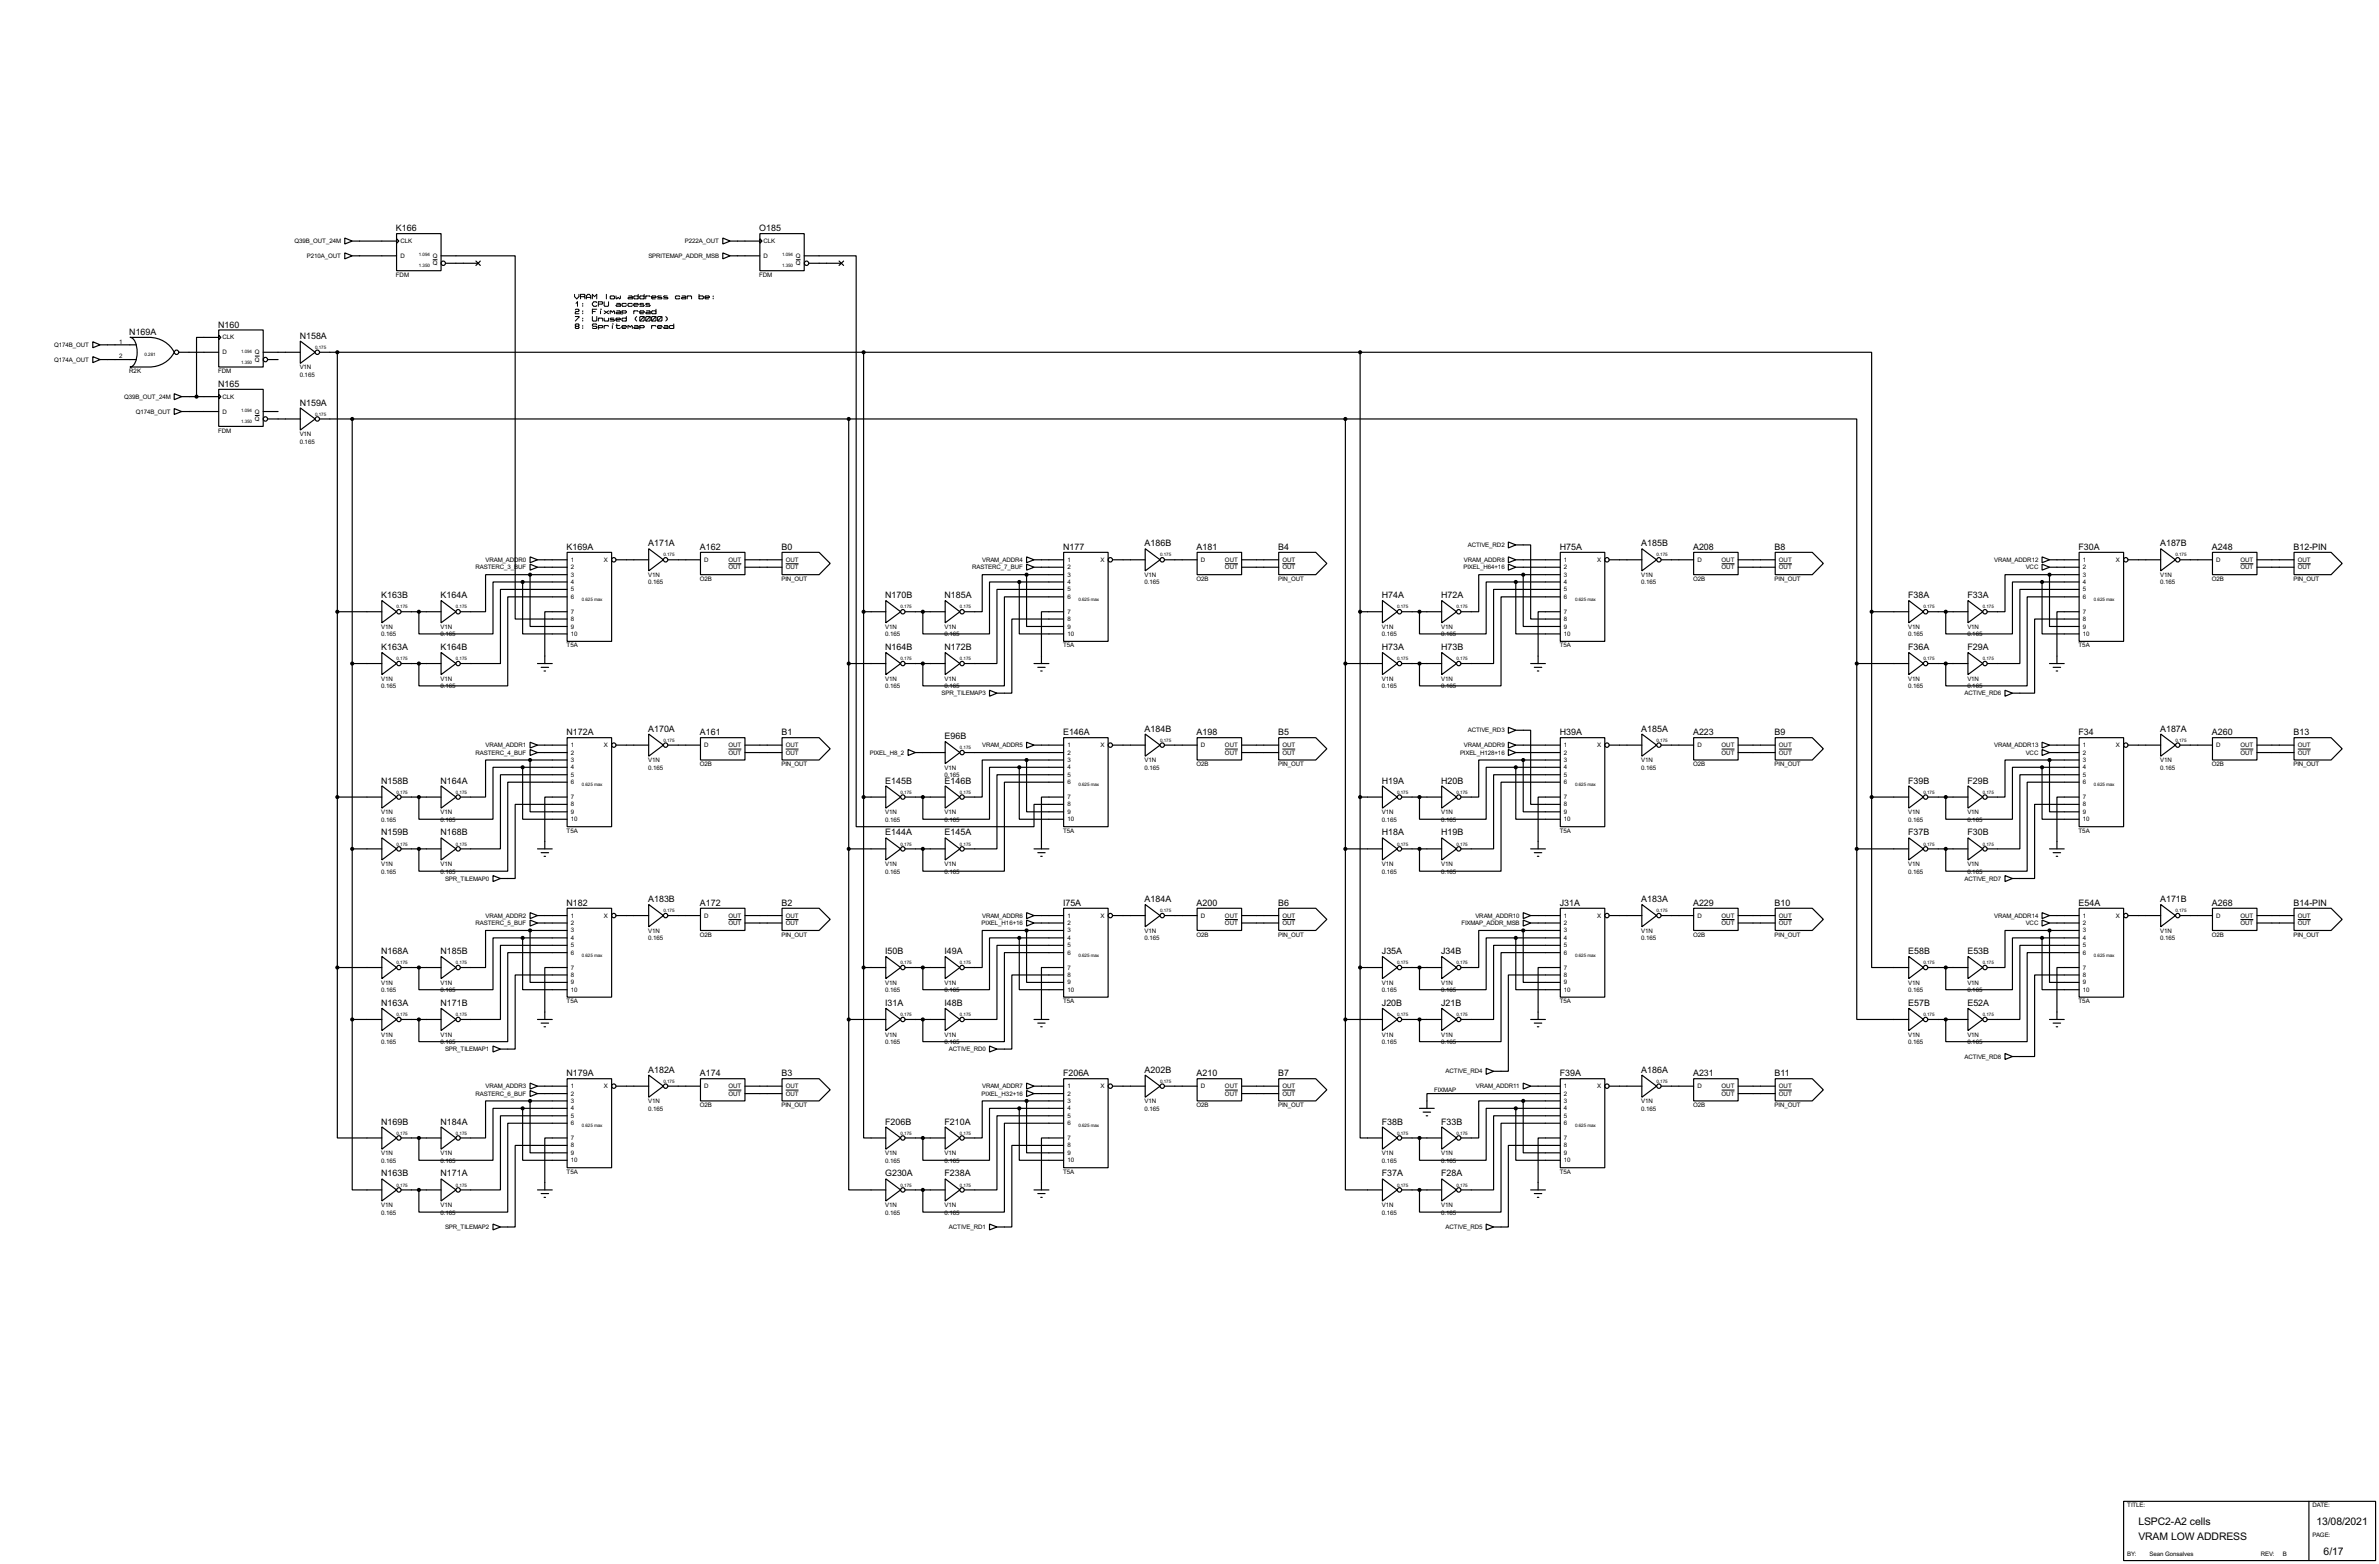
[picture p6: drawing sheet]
<svg xmlns="http://www.w3.org/2000/svg" width="815mm" height="536mm" viewBox="0 0 815 536" stroke-linecap="round" stroke-linejoin="round" font-family="sans-serif">
<defs><g id="words">
<g font-size="4">
<text x="732.8" y="522.5">LSPC2-A2 cells</text>
<text x="732.8" y="527.6">VRAM LOW ADDRESS</text>
<text x="793.8" y="522.5">13/08/2021</text>
<text x="796.3" y="532.7">6/17</text>
</g>
<g font-size="3.4">
<text x="135.7" y="79.2">K166</text>
<text x="260.2" y="79.2">O185</text>
<text x="74.8" y="112.2">N160</text>
<text x="44.3" y="114.8">N169A</text>
<text x="102.7" y="116.1">N158A</text>
<text x="74.8" y="132.6">N165</text>
<text x="102.7" y="139">N159A</text>
<text x="194.2" y="188.5">K169A</text>
<text x="222.1" y="187.2">A171A</text>
<text x="239.9" y="188.5">A162</text>
<text x="267.8" y="188.5">B0</text>
<text x="364.3" y="188.5">N177</text>
<text x="392.3" y="187.2">A186B</text>
<text x="410.1" y="188.5">A181</text>
<text x="438" y="188.5">B4</text>
<text x="534.5" y="188.5">H75A</text>
<text x="562.5" y="187.2">A185B</text>
<text x="580.2" y="188.5">A208</text>
<text x="608.2" y="188.5">B8</text>
<text x="712.3" y="188.5">F30A</text>
<text x="740.3" y="187.2">A187B</text>
<text x="758" y="188.5">A248</text>
<text x="786" y="188.5">B12-PIN</text>
<text x="130.7" y="205">K163B</text>
<text x="151" y="205">K164A</text>
<text x="303.4" y="205">N170B</text>
<text x="323.7" y="205">N185A</text>
<text x="473.6" y="205">H74A</text>
<text x="493.9" y="205">H72A</text>
<text x="653.9" y="205">F38A</text>
<text x="674.2" y="205">F33A</text>
<text x="130.7" y="222.8">K163A</text>
<text x="151" y="222.8">K164B</text>
<text x="303.4" y="222.8">N164B</text>
<text x="323.7" y="222.8">N172B</text>
<text x="473.6" y="222.8">H73A</text>
<text x="493.9" y="222.8">H73B</text>
<text x="653.9" y="222.8">F36A</text>
<text x="674.2" y="222.8">F29A</text>
<text x="194.2" y="252">N172A</text>
<text x="222.1" y="250.7">A170A</text>
<text x="239.9" y="252">A161</text>
<text x="267.8" y="252">B1</text>
<text x="364.3" y="252">E146A</text>
<text x="392.3" y="250.7">A184B</text>
<text x="410.1" y="252">A198</text>
<text x="438" y="252">B5</text>
<text x="534.5" y="252">H39A</text>
<text x="562.5" y="250.7">A185A</text>
<text x="580.2" y="252">A223</text>
<text x="608.2" y="252">B9</text>
<text x="712.3" y="252">F34</text>
<text x="740.3" y="250.7">A187A</text>
<text x="758" y="252">A260</text>
<text x="786" y="252">B13</text>
<text x="323.7" y="253.3">E96B</text>
<text x="130.7" y="268.5">N158B</text>
<text x="151" y="268.5">N164A</text>
<text x="303.4" y="268.5">E145B</text>
<text x="323.7" y="268.5">E146B</text>
<text x="473.6" y="268.5">H19A</text>
<text x="493.9" y="268.5">H20B</text>
<text x="653.9" y="268.5">F39B</text>
<text x="674.2" y="268.5">F29B</text>
<text x="130.7" y="286.3">N159B</text>
<text x="151" y="286.3">N168B</text>
<text x="303.4" y="286.3">E144A</text>
<text x="323.7" y="286.3">E145A</text>
<text x="473.6" y="286.3">H18A</text>
<text x="493.9" y="286.3">H19B</text>
<text x="653.9" y="286.3">F37B</text>
<text x="674.2" y="286.3">F30B</text>
<text x="194.2" y="310.4">N182</text>
<text x="222.1" y="309.1">A183B</text>
<text x="239.9" y="310.4">A172</text>
<text x="267.8" y="310.4">B2</text>
<text x="364.3" y="310.4">I75A</text>
<text x="392.3" y="309.1">A184A</text>
<text x="410.1" y="310.4">A200</text>
<text x="438" y="310.4">B6</text>
<text x="534.5" y="310.4">J31A</text>
<text x="562.5" y="309.1">A183A</text>
<text x="580.2" y="310.4">A229</text>
<text x="608.2" y="310.4">B10</text>
<text x="712.3" y="310.4">E54A</text>
<text x="740.3" y="309.1">A171B</text>
<text x="758" y="310.4">A268</text>
<text x="786" y="310.4">B14-PIN</text>
<text x="130.7" y="326.9">N168A</text>
<text x="151" y="326.9">N185B</text>
<text x="303.4" y="326.9">I50B</text>
<text x="323.7" y="326.9">I49A</text>
<text x="473.6" y="326.9">J35A</text>
<text x="493.9" y="326.9">J34B</text>
<text x="653.9" y="326.9">E58B</text>
<text x="674.2" y="326.9">E53B</text>
<text x="130.7" y="344.7">N163A</text>
<text x="151" y="344.7">N171B</text>
<text x="303.4" y="344.7">I31A</text>
<text x="323.7" y="344.7">I48B</text>
<text x="473.6" y="344.7">J20B</text>
<text x="493.9" y="344.7">J21B</text>
<text x="653.9" y="344.7">E57B</text>
<text x="674.2" y="344.7">E52A</text>
<text x="194.2" y="368.8">N179A</text>
<text x="222.1" y="367.6">A182A</text>
<text x="239.9" y="368.8">A174</text>
<text x="267.8" y="368.8">B3</text>
<text x="364.3" y="368.8">F206A</text>
<text x="392.3" y="367.6">A202B</text>
<text x="410.1" y="368.8">A210</text>
<text x="438" y="368.8">B7</text>
<text x="534.5" y="368.8">F39A</text>
<text x="562.5" y="367.6">A186A</text>
<text x="580.2" y="368.8">A231</text>
<text x="608.2" y="368.8">B11</text>
<text x="130.7" y="385.3">N169B</text>
<text x="151" y="385.3">N184A</text>
<text x="303.4" y="385.3">F206B</text>
<text x="323.7" y="385.3">F210A</text>
<text x="473.6" y="385.3">F38B</text>
<text x="493.9" y="385.3">F33B</text>
<text x="130.7" y="403.1">N163B</text>
<text x="151" y="403.1">N171A</text>
<text x="303.4" y="403.1">G230A</text>
<text x="323.7" y="403.1">F238A</text>
<text x="473.6" y="403.1">F37A</text>
<text x="493.9" y="403.1">F28A</text>
</g>
<g font-size="2.4">
<text x="101" y="83.3">Q39B_OUT_24M</text>
<text x="137.2" y="83.3">CLK</text>
<text x="234.7" y="83.3">P222A_OUT</text>
<text x="261.7" y="83.3">CLK</text>
<text x="105.2" y="88.3">P210A_OUT</text>
<text x="137.2" y="88.3">D</text>
<text x="148.3" y="88.3">Q</text>
<text x="222.2" y="88.3">SPRITEMAP_ADDR_MSB</text>
<text x="261.7" y="88.3">D</text>
<text x="272.8" y="88.3">Q</text>
<text x="135.7" y="94.9">FDM</text>
<text x="148.3" y="90.9">Q</text>
<text x="260.2" y="94.9">FDM</text>
<text x="272.8" y="90.9">Q</text>
<text x="18.6" y="118.9">Q174B_OUT</text>
<text x="40.8" y="117.8">1</text>
<text x="76.3" y="116.3">CLK</text>
<text x="18.6" y="123.9">Q174A_OUT</text>
<text x="40.8" y="122.8">2</text>
<text x="76.3" y="121.4">D</text>
<text x="87.4" y="121.4">Q</text>
<text x="87.4" y="123.9">Q</text>
<text x="44.3" y="127.8">R2K</text>
<text x="74.8" y="127.8">FDM</text>
<text x="102.7" y="126.6">V1N</text>
<text x="102.7" y="129.1">0.165</text>
<text x="42.6" y="136.6">Q39B_OUT_24M</text>
<text x="76.3" y="136.6">CLK</text>
<text x="46.5" y="141.7">Q174B_OUT</text>
<text x="76.3" y="141.7">D</text>
<text x="87.4" y="141.7">Q</text>
<text x="74.8" y="148.2">FDM</text>
<text x="87.4" y="144.3">Q</text>
<text x="102.7" y="149.5">V1N</text>
<text x="102.7" y="152">0.165</text>
<text x="503" y="187.4">ACTIVE_RD2</text>
<text x="163" y="195.1">RASTERC_3_BUF</text>
<text x="166.4" y="192.5">VRAM_ADDR0</text>
<text x="195.6" y="192.5">1</text>
<text x="195.6" y="195.1">2</text>
<text x="195.6" y="197.6">3</text>
<text x="207" y="192.5">X</text>
<text x="222.1" y="197.7">V1N</text>
<text x="241.4" y="192.5">D</text>
<text x="249.7" y="192.5">OUT</text>
<text x="249.7" y="195.1">OUT</text>
<text x="269.3" y="192.5">OUT</text>
<text x="269.3" y="195.1">OUT</text>
<text x="333.2" y="195.1">RASTERC_7_BUF</text>
<text x="336.6" y="192.5">VRAM_ADDR4</text>
<text x="365.8" y="192.5">1</text>
<text x="365.8" y="195.1">2</text>
<text x="365.8" y="197.6">3</text>
<text x="377.2" y="192.5">X</text>
<text x="392.3" y="197.7">V1N</text>
<text x="411.5" y="192.5">D</text>
<text x="419.8" y="192.5">OUT</text>
<text x="419.8" y="195.1">OUT</text>
<text x="439.5" y="192.5">OUT</text>
<text x="439.5" y="195.1">OUT</text>
<text x="501.5" y="195.1">PIXEL_H64+16</text>
<text x="501.7" y="192.5">VRAM_ADDR8</text>
<text x="536" y="192.5">1</text>
<text x="536" y="195.1">2</text>
<text x="536" y="197.6">3</text>
<text x="547.3" y="192.5">X</text>
<text x="562.5" y="197.7">V1N</text>
<text x="581.7" y="192.5">D</text>
<text x="590" y="192.5">OUT</text>
<text x="590" y="195.1">OUT</text>
<text x="609.7" y="192.5">OUT</text>
<text x="609.7" y="195.1">OUT</text>
<text x="683.4" y="192.5">VRAM_ADDR12</text>
<text x="694.2" y="195.1">VCC</text>
<text x="713.8" y="192.5">1</text>
<text x="713.8" y="195.1">2</text>
<text x="713.8" y="197.6">3</text>
<text x="725.1" y="192.5">X</text>
<text x="740.3" y="197.7">V1N</text>
<text x="759.5" y="192.5">D</text>
<text x="767.8" y="192.5">OUT</text>
<text x="767.8" y="195.1">OUT</text>
<text x="787.5" y="192.5">OUT</text>
<text x="787.5" y="195.1">OUT</text>
<text x="195.6" y="200.1">4</text>
<text x="195.6" y="202.7">5</text>
<text x="222.1" y="200.3">0.165</text>
<text x="239.9" y="199">O2B</text>
<text x="267.8" y="199">PIN_OUT</text>
<text x="365.8" y="200.1">4</text>
<text x="365.8" y="202.7">5</text>
<text x="392.3" y="200.3">0.165</text>
<text x="410.1" y="199">O2B</text>
<text x="438" y="199">PIN_OUT</text>
<text x="536" y="200.1">4</text>
<text x="536" y="202.7">5</text>
<text x="562.5" y="200.3">0.165</text>
<text x="580.2" y="199">O2B</text>
<text x="608.2" y="199">PIN_OUT</text>
<text x="713.8" y="200.1">4</text>
<text x="713.8" y="202.7">5</text>
<text x="740.3" y="200.3">0.165</text>
<text x="758" y="199">O2B</text>
<text x="786" y="199">PIN_OUT</text>
<text x="195.6" y="205.2">6</text>
<text x="365.8" y="205.2">6</text>
<text x="536" y="205.2">6</text>
<text x="713.8" y="205.2">6</text>
<text x="130.7" y="215.5">V1N</text>
<text x="151" y="215.5">V1N</text>
<text x="195.6" y="210.3">7</text>
<text x="195.6" y="212.8">8</text>
<text x="195.6" y="215.4">9</text>
<text x="303.4" y="215.5">V1N</text>
<text x="323.7" y="215.5">V1N</text>
<text x="365.8" y="210.3">7</text>
<text x="365.8" y="212.8">8</text>
<text x="365.8" y="215.4">9</text>
<text x="473.6" y="215.5">V1N</text>
<text x="493.9" y="215.5">V1N</text>
<text x="536" y="210.3">7</text>
<text x="536" y="212.8">8</text>
<text x="536" y="215.4">9</text>
<text x="653.9" y="215.5">V1N</text>
<text x="674.2" y="215.5">V1N</text>
<text x="713.8" y="210.3">7</text>
<text x="713.8" y="212.8">8</text>
<text x="713.8" y="215.4">9</text>
<text x="130.7" y="218.1">0.165</text>
<text x="151" y="218.1">0.165</text>
<text x="194.2" y="221.9">T5A</text>
<text x="195.6" y="217.9">10</text>
<text x="303.4" y="218.1">0.165</text>
<text x="323.7" y="218.1">0.165</text>
<text x="364.3" y="221.9">T5A</text>
<text x="365.8" y="217.9">10</text>
<text x="473.6" y="218.1">0.165</text>
<text x="493.9" y="218.1">0.165</text>
<text x="534.5" y="221.9">T5A</text>
<text x="536" y="217.9">10</text>
<text x="653.9" y="218.1">0.165</text>
<text x="674.2" y="218.1">0.165</text>
<text x="712.3" y="221.9">T5A</text>
<text x="713.8" y="217.9">10</text>
<text x="130.7" y="233.3">V1N</text>
<text x="151" y="233.3">V1N</text>
<text x="303.4" y="233.3">V1N</text>
<text x="323.7" y="233.3">V1N</text>
<text x="473.6" y="233.3">V1N</text>
<text x="493.9" y="233.3">V1N</text>
<text x="653.9" y="233.3">V1N</text>
<text x="674.2" y="233.3">V1N</text>
<text x="130.7" y="235.8">0.165</text>
<text x="151" y="235.8">0.165</text>
<text x="303.4" y="235.8">0.165</text>
<text x="322.7" y="238.2">SPR_TILEMAP3</text>
<text x="323.7" y="235.8">0.165</text>
<text x="473.6" y="235.8">0.165</text>
<text x="493.9" y="235.8">0.165</text>
<text x="653.9" y="235.8">0.165</text>
<text x="673.2" y="238.2">ACTIVE_RD6</text>
<text x="674.2" y="235.8">0.165</text>
<text x="503" y="250.9">ACTIVE_RD3</text>
<text x="166.4" y="256">VRAM_ADDR1</text>
<text x="195.6" y="256">1</text>
<text x="207" y="256">X</text>
<text x="241.4" y="256">D</text>
<text x="249.7" y="256">OUT</text>
<text x="269.3" y="256">OUT</text>
<text x="336.6" y="256">VRAM_ADDR5</text>
<text x="365.8" y="256">1</text>
<text x="377.2" y="256">X</text>
<text x="411.5" y="256">D</text>
<text x="419.8" y="256">OUT</text>
<text x="439.5" y="256">OUT</text>
<text x="501.7" y="256">VRAM_ADDR9</text>
<text x="536" y="256">1</text>
<text x="547.3" y="256">X</text>
<text x="581.7" y="256">D</text>
<text x="590" y="256">OUT</text>
<text x="609.7" y="256">OUT</text>
<text x="683.4" y="256">VRAM_ADDR13</text>
<text x="713.8" y="256">1</text>
<text x="725.1" y="256">X</text>
<text x="759.5" y="256">D</text>
<text x="767.8" y="256">OUT</text>
<text x="787.5" y="256">OUT</text>
<text x="163" y="258.6">RASTERC_4_BUF</text>
<text x="195.6" y="258.6">2</text>
<text x="195.6" y="261.1">3</text>
<text x="195.6" y="263.6">4</text>
<text x="222.1" y="261.2">V1N</text>
<text x="222.1" y="263.8">0.165</text>
<text x="239.9" y="262.5">O2B</text>
<text x="249.7" y="258.6">OUT</text>
<text x="267.8" y="262.5">PIN_OUT</text>
<text x="269.3" y="258.6">OUT</text>
<text x="298.1" y="258.6">PIXEL_H8_2</text>
<text x="323.7" y="263.8">V1N</text>
<text x="365.8" y="258.6">2</text>
<text x="365.8" y="261.1">3</text>
<text x="365.8" y="263.6">4</text>
<text x="392.3" y="261.2">V1N</text>
<text x="392.3" y="263.8">0.165</text>
<text x="410.1" y="262.5">O2B</text>
<text x="419.8" y="258.6">OUT</text>
<text x="438" y="262.5">PIN_OUT</text>
<text x="439.5" y="258.6">OUT</text>
<text x="500.4" y="258.6">PIXEL_H128+16</text>
<text x="536" y="258.6">2</text>
<text x="536" y="261.1">3</text>
<text x="536" y="263.6">4</text>
<text x="562.5" y="261.2">V1N</text>
<text x="562.5" y="263.8">0.165</text>
<text x="580.2" y="262.5">O2B</text>
<text x="590" y="258.6">OUT</text>
<text x="608.2" y="262.5">PIN_OUT</text>
<text x="609.7" y="258.6">OUT</text>
<text x="694.2" y="258.6">VCC</text>
<text x="713.8" y="258.6">2</text>
<text x="713.8" y="261.1">3</text>
<text x="713.8" y="263.6">4</text>
<text x="740.3" y="261.2">V1N</text>
<text x="740.3" y="263.8">0.165</text>
<text x="758" y="262.5">O2B</text>
<text x="767.8" y="258.6">OUT</text>
<text x="786" y="262.5">PIN_OUT</text>
<text x="787.5" y="258.6">OUT</text>
<text x="195.6" y="266.2">5</text>
<text x="195.6" y="268.7">6</text>
<text x="323.7" y="266.3">0.165</text>
<text x="365.8" y="266.2">5</text>
<text x="365.8" y="268.7">6</text>
<text x="536" y="266.2">5</text>
<text x="536" y="268.7">6</text>
<text x="713.8" y="266.2">5</text>
<text x="713.8" y="268.7">6</text>
<text x="195.6" y="273.8">7</text>
<text x="365.8" y="273.8">7</text>
<text x="536" y="273.8">7</text>
<text x="713.8" y="273.8">7</text>
<text x="130.7" y="279">V1N</text>
<text x="130.7" y="281.6">0.165</text>
<text x="151" y="279">V1N</text>
<text x="151" y="281.6">0.165</text>
<text x="195.6" y="276.3">8</text>
<text x="195.6" y="278.9">9</text>
<text x="195.6" y="281.4">10</text>
<text x="303.4" y="279">V1N</text>
<text x="303.4" y="281.6">0.165</text>
<text x="323.7" y="279">V1N</text>
<text x="323.7" y="281.6">0.165</text>
<text x="365.8" y="276.3">8</text>
<text x="365.8" y="278.9">9</text>
<text x="365.8" y="281.4">10</text>
<text x="473.6" y="279">V1N</text>
<text x="473.6" y="281.6">0.165</text>
<text x="493.9" y="279">V1N</text>
<text x="493.9" y="281.6">0.165</text>
<text x="536" y="276.3">8</text>
<text x="536" y="278.9">9</text>
<text x="536" y="281.4">10</text>
<text x="653.9" y="279">V1N</text>
<text x="653.9" y="281.6">0.165</text>
<text x="674.2" y="279">V1N</text>
<text x="674.2" y="281.6">0.165</text>
<text x="713.8" y="276.3">8</text>
<text x="713.8" y="278.9">9</text>
<text x="713.8" y="281.4">10</text>
<text x="194.2" y="285.4">T5A</text>
<text x="364.3" y="285.4">T5A</text>
<text x="534.5" y="285.4">T5A</text>
<text x="712.3" y="285.4">T5A</text>
<text x="130.7" y="296.8">V1N</text>
<text x="130.7" y="299.3">0.165</text>
<text x="151" y="296.8">V1N</text>
<text x="151" y="299.3">0.165</text>
<text x="303.4" y="296.8">V1N</text>
<text x="303.4" y="299.3">0.165</text>
<text x="323.7" y="296.8">V1N</text>
<text x="323.7" y="299.3">0.165</text>
<text x="473.6" y="296.8">V1N</text>
<text x="473.6" y="299.3">0.165</text>
<text x="493.9" y="296.8">V1N</text>
<text x="493.9" y="299.3">0.165</text>
<text x="653.9" y="296.8">V1N</text>
<text x="653.9" y="299.3">0.165</text>
<text x="674.2" y="296.8">V1N</text>
<text x="674.2" y="299.3">0.165</text>
<text x="152.5" y="301.7">SPR_TILEMAP0</text>
<text x="673.2" y="301.7">ACTIVE_RD7</text>
<text x="163" y="317">RASTERC_5_BUF</text>
<text x="166.4" y="314.4">VRAM_ADDR2</text>
<text x="195.6" y="314.4">1</text>
<text x="195.6" y="317">2</text>
<text x="207" y="314.4">X</text>
<text x="241.4" y="314.4">D</text>
<text x="249.7" y="314.4">OUT</text>
<text x="249.7" y="317">OUT</text>
<text x="269.3" y="314.4">OUT</text>
<text x="269.3" y="317">OUT</text>
<text x="336.4" y="317">PIXEL_H16+16</text>
<text x="336.6" y="314.4">VRAM_ADDR6</text>
<text x="365.8" y="314.4">1</text>
<text x="365.8" y="317">2</text>
<text x="377.2" y="314.4">X</text>
<text x="411.5" y="314.4">D</text>
<text x="419.8" y="314.4">OUT</text>
<text x="419.8" y="317">OUT</text>
<text x="439.5" y="314.4">OUT</text>
<text x="439.5" y="317">OUT</text>
<text x="500.8" y="317">FIXMAP_ADDR_MSB</text>
<text x="505.6" y="314.4">VRAM_ADDR10</text>
<text x="536" y="314.4">1</text>
<text x="536" y="317">2</text>
<text x="547.3" y="314.4">X</text>
<text x="581.7" y="314.4">D</text>
<text x="590" y="314.4">OUT</text>
<text x="590" y="317">OUT</text>
<text x="609.7" y="314.4">OUT</text>
<text x="609.7" y="317">OUT</text>
<text x="683.4" y="314.4">VRAM_ADDR14</text>
<text x="694.2" y="317">VCC</text>
<text x="713.8" y="314.4">1</text>
<text x="713.8" y="317">2</text>
<text x="725.1" y="314.4">X</text>
<text x="759.5" y="314.4">D</text>
<text x="767.8" y="314.4">OUT</text>
<text x="767.8" y="317">OUT</text>
<text x="787.5" y="314.4">OUT</text>
<text x="787.5" y="317">OUT</text>
<text x="195.6" y="319.5">3</text>
<text x="195.6" y="322.1">4</text>
<text x="222.1" y="319.7">V1N</text>
<text x="222.1" y="322.2">0.165</text>
<text x="239.9" y="320.9">O2B</text>
<text x="267.8" y="320.9">PIN_OUT</text>
<text x="365.8" y="319.5">3</text>
<text x="365.8" y="322.1">4</text>
<text x="392.3" y="319.7">V1N</text>
<text x="392.3" y="322.2">0.165</text>
<text x="410.1" y="320.9">O2B</text>
<text x="438" y="320.9">PIN_OUT</text>
<text x="536" y="319.5">3</text>
<text x="536" y="322.1">4</text>
<text x="562.5" y="319.7">V1N</text>
<text x="562.5" y="322.2">0.165</text>
<text x="580.2" y="320.9">O2B</text>
<text x="608.2" y="320.9">PIN_OUT</text>
<text x="713.8" y="319.5">3</text>
<text x="713.8" y="322.1">4</text>
<text x="740.3" y="319.7">V1N</text>
<text x="740.3" y="322.2">0.165</text>
<text x="758" y="320.9">O2B</text>
<text x="786" y="320.9">PIN_OUT</text>
<text x="195.6" y="324.6">5</text>
<text x="195.6" y="327.1">6</text>
<text x="365.8" y="324.6">5</text>
<text x="365.8" y="327.1">6</text>
<text x="536" y="324.6">5</text>
<text x="536" y="327.1">6</text>
<text x="713.8" y="324.6">5</text>
<text x="713.8" y="327.1">6</text>
<text x="195.6" y="332.2">7</text>
<text x="195.6" y="334.8">8</text>
<text x="365.8" y="332.2">7</text>
<text x="365.8" y="334.8">8</text>
<text x="536" y="332.2">7</text>
<text x="536" y="334.8">8</text>
<text x="713.8" y="332.2">7</text>
<text x="713.8" y="334.8">8</text>
<text x="130.7" y="337.4">V1N</text>
<text x="130.7" y="340">0.165</text>
<text x="151" y="337.4">V1N</text>
<text x="151" y="340">0.165</text>
<text x="195.6" y="337.3">9</text>
<text x="195.6" y="339.8">10</text>
<text x="303.4" y="337.4">V1N</text>
<text x="303.4" y="340">0.165</text>
<text x="323.7" y="337.4">V1N</text>
<text x="323.7" y="340">0.165</text>
<text x="365.8" y="337.3">9</text>
<text x="365.8" y="339.8">10</text>
<text x="473.6" y="337.4">V1N</text>
<text x="473.6" y="340">0.165</text>
<text x="493.9" y="337.4">V1N</text>
<text x="493.9" y="340">0.165</text>
<text x="536" y="337.3">9</text>
<text x="536" y="339.8">10</text>
<text x="653.9" y="337.4">V1N</text>
<text x="653.9" y="340">0.165</text>
<text x="674.2" y="337.4">V1N</text>
<text x="674.2" y="340">0.165</text>
<text x="713.8" y="337.3">9</text>
<text x="713.8" y="339.8">10</text>
<text x="194.2" y="343.8">T5A</text>
<text x="364.3" y="343.8">T5A</text>
<text x="534.5" y="343.8">T5A</text>
<text x="712.3" y="343.8">T5A</text>
<text x="130.7" y="355.2">V1N</text>
<text x="130.7" y="357.8">0.165</text>
<text x="151" y="355.2">V1N</text>
<text x="151" y="357.8">0.165</text>
<text x="303.4" y="355.2">V1N</text>
<text x="303.4" y="357.8">0.165</text>
<text x="323.7" y="355.2">V1N</text>
<text x="323.7" y="357.8">0.165</text>
<text x="473.6" y="355.2">V1N</text>
<text x="473.6" y="357.8">0.165</text>
<text x="493.9" y="355.2">V1N</text>
<text x="493.9" y="357.8">0.165</text>
<text x="653.9" y="355.2">V1N</text>
<text x="653.9" y="357.8">0.165</text>
<text x="674.2" y="355.2">V1N</text>
<text x="674.2" y="357.8">0.165</text>
<text x="152.5" y="360.2">SPR_TILEMAP1</text>
<text x="325.2" y="360.2">ACTIVE_RD0</text>
<text x="673.2" y="362.7">ACTIVE_RD8</text>
<text x="495.4" y="367.8">ACTIVE_RD4</text>
<text x="163" y="375.4">RASTERC_6_BUF</text>
<text x="166.4" y="372.9">VRAM_ADDR3</text>
<text x="195.6" y="372.9">1</text>
<text x="195.6" y="375.4">2</text>
<text x="195.6" y="377.9">3</text>
<text x="207" y="372.9">X</text>
<text x="241.4" y="372.9">D</text>
<text x="249.7" y="372.9">OUT</text>
<text x="249.7" y="375.4">OUT</text>
<text x="269.3" y="372.9">OUT</text>
<text x="269.3" y="375.4">OUT</text>
<text x="336.4" y="375.4">PIXEL_H32+16</text>
<text x="336.6" y="372.9">VRAM_ADDR7</text>
<text x="365.8" y="372.9">1</text>
<text x="365.8" y="375.4">2</text>
<text x="365.8" y="377.9">3</text>
<text x="377.2" y="372.9">X</text>
<text x="411.5" y="372.9">D</text>
<text x="419.8" y="372.9">OUT</text>
<text x="419.8" y="375.4">OUT</text>
<text x="439.5" y="372.9">OUT</text>
<text x="439.5" y="375.4">OUT</text>
<text x="491.5" y="374.1">FIXMAP</text>
<text x="505.8" y="372.9">VRAM_ADDR11</text>
<text x="536" y="372.9">1</text>
<text x="536" y="375.4">2</text>
<text x="536" y="377.9">3</text>
<text x="547.3" y="372.9">X</text>
<text x="581.7" y="372.9">D</text>
<text x="590" y="372.9">OUT</text>
<text x="590" y="375.4">OUT</text>
<text x="609.7" y="372.9">OUT</text>
<text x="609.7" y="375.4">OUT</text>
<text x="195.6" y="380.5">4</text>
<text x="195.6" y="383">5</text>
<text x="222.1" y="378.1">V1N</text>
<text x="222.1" y="380.6">0.165</text>
<text x="239.9" y="379.3">O2B</text>
<text x="267.8" y="379.3">PIN_OUT</text>
<text x="365.8" y="380.5">4</text>
<text x="365.8" y="383">5</text>
<text x="392.3" y="378.1">V1N</text>
<text x="392.3" y="380.6">0.165</text>
<text x="410.1" y="379.3">O2B</text>
<text x="438" y="379.3">PIN_OUT</text>
<text x="536" y="380.5">4</text>
<text x="536" y="383">5</text>
<text x="562.5" y="378.1">V1N</text>
<text x="562.5" y="380.6">0.165</text>
<text x="580.2" y="379.3">O2B</text>
<text x="608.2" y="379.3">PIN_OUT</text>
<text x="195.6" y="385.6">6</text>
<text x="365.8" y="385.6">6</text>
<text x="536" y="385.6">6</text>
<text x="130.7" y="395.8">V1N</text>
<text x="151" y="395.8">V1N</text>
<text x="195.6" y="390.6">7</text>
<text x="195.6" y="393.2">8</text>
<text x="195.6" y="395.7">9</text>
<text x="303.4" y="395.8">V1N</text>
<text x="323.7" y="395.8">V1N</text>
<text x="365.8" y="390.6">7</text>
<text x="365.8" y="393.2">8</text>
<text x="365.8" y="395.7">9</text>
<text x="473.6" y="395.8">V1N</text>
<text x="493.9" y="395.8">V1N</text>
<text x="536" y="390.6">7</text>
<text x="536" y="393.2">8</text>
<text x="536" y="395.7">9</text>
<text x="130.7" y="398.4">0.165</text>
<text x="151" y="398.4">0.165</text>
<text x="195.6" y="398.3">10</text>
<text x="303.4" y="398.4">0.165</text>
<text x="323.7" y="398.4">0.165</text>
<text x="365.8" y="398.3">10</text>
<text x="473.6" y="398.4">0.165</text>
<text x="493.9" y="398.4">0.165</text>
<text x="536" y="398.3">10</text>
<text x="194.2" y="402.2">T5A</text>
<text x="364.3" y="402.2">T5A</text>
<text x="534.5" y="402.2">T5A</text>
<text x="130.7" y="413.6">V1N</text>
<text x="151" y="413.6">V1N</text>
<text x="303.4" y="413.6">V1N</text>
<text x="323.7" y="413.6">V1N</text>
<text x="473.6" y="413.6">V1N</text>
<text x="493.9" y="413.6">V1N</text>
<text x="130.7" y="416.2">0.165</text>
<text x="151" y="416.2">0.165</text>
<text x="303.4" y="416.2">0.165</text>
<text x="323.7" y="416.2">0.165</text>
<text x="473.6" y="416.2">0.165</text>
<text x="493.9" y="416.2">0.165</text>
<text x="152.5" y="421.1">SPR_TILEMAP2</text>
<text x="325.2" y="421.1">ACTIVE_RD1</text>
<text x="495.4" y="421.1">ACTIVE_RD5</text>
<text x="729" y="516.5">TITLE:</text>
<text x="792.5" y="516.5">DATE:</text>
<text x="792.5" y="526.7">PAGE:</text>
<text x="729" y="533.1">BY:</text>
<text x="736.7" y="533.1">Sean Gonsalves</text>
<text x="774.8" y="533.1">REV:</text>
<text x="782.4" y="533.1">B</text>
</g>
<g font-size="1.8">
<text x="143.6" y="87.8">1.094</text>
<text x="268" y="87.8">1.094</text>
<text x="143.6" y="91.6">1.350</text>
<text x="268" y="91.6">1.350</text>
<text x="108" y="119.5">0.175</text>
<text x="49.6" y="122.1">0.281</text>
<text x="82.6" y="120.8">1.094</text>
<text x="82.6" y="124.6">1.350</text>
<text x="82.6" y="141.1">1.094</text>
<text x="108" y="142.4">0.175</text>
<text x="82.6" y="144.9">1.350</text>
<text x="227.4" y="190.7">0.175</text>
<text x="397.6" y="190.7">0.175</text>
<text x="567.7" y="190.7">0.175</text>
<text x="745.5" y="190.7">0.175</text>
<text x="135.9" y="208.5">0.175</text>
<text x="156.3" y="208.5">0.175</text>
<text x="199.4" y="205.9">0.625 max</text>
<text x="308.7" y="208.5">0.175</text>
<text x="329" y="208.5">0.175</text>
<text x="369.6" y="205.9">0.625 max</text>
<text x="478.8" y="208.5">0.175</text>
<text x="499.2" y="208.5">0.175</text>
<text x="539.8" y="205.9">0.625 max</text>
<text x="659.2" y="208.5">0.175</text>
<text x="679.5" y="208.5">0.175</text>
<text x="717.6" y="205.9">0.625 max</text>
<text x="135.9" y="226.2">0.175</text>
<text x="156.3" y="226.2">0.175</text>
<text x="308.7" y="226.2">0.175</text>
<text x="329" y="226.2">0.175</text>
<text x="478.8" y="226.2">0.175</text>
<text x="499.2" y="226.2">0.175</text>
<text x="659.2" y="226.2">0.175</text>
<text x="679.5" y="226.2">0.175</text>
<text x="227.4" y="254.2">0.175</text>
<text x="329" y="256.7">0.175</text>
<text x="397.6" y="254.2">0.175</text>
<text x="567.7" y="254.2">0.175</text>
<text x="745.5" y="254.2">0.175</text>
<text x="199.4" y="269.4">0.625 max</text>
<text x="369.6" y="269.4">0.625 max</text>
<text x="539.8" y="269.4">0.625 max</text>
<text x="717.6" y="269.4">0.625 max</text>
<text x="135.9" y="272">0.175</text>
<text x="156.3" y="272">0.175</text>
<text x="308.7" y="272">0.175</text>
<text x="329" y="272">0.175</text>
<text x="478.8" y="272">0.175</text>
<text x="499.2" y="272">0.175</text>
<text x="659.2" y="272">0.175</text>
<text x="679.5" y="272">0.175</text>
<text x="135.9" y="289.7">0.175</text>
<text x="156.3" y="289.7">0.175</text>
<text x="308.7" y="289.7">0.175</text>
<text x="329" y="289.7">0.175</text>
<text x="478.8" y="289.7">0.175</text>
<text x="499.2" y="289.7">0.175</text>
<text x="659.2" y="289.7">0.175</text>
<text x="679.5" y="289.7">0.175</text>
<text x="227.4" y="312.6">0.175</text>
<text x="397.6" y="312.6">0.175</text>
<text x="567.7" y="312.6">0.175</text>
<text x="745.5" y="312.6">0.175</text>
<text x="199.4" y="327.8">0.625 max</text>
<text x="369.6" y="327.8">0.625 max</text>
<text x="539.8" y="327.8">0.625 max</text>
<text x="717.6" y="327.8">0.625 max</text>
<text x="135.9" y="330.4">0.175</text>
<text x="156.3" y="330.4">0.175</text>
<text x="308.7" y="330.4">0.175</text>
<text x="329" y="330.4">0.175</text>
<text x="478.8" y="330.4">0.175</text>
<text x="499.2" y="330.4">0.175</text>
<text x="659.2" y="330.4">0.175</text>
<text x="679.5" y="330.4">0.175</text>
<text x="135.9" y="348.2">0.175</text>
<text x="156.3" y="348.2">0.175</text>
<text x="308.7" y="348.2">0.175</text>
<text x="329" y="348.2">0.175</text>
<text x="478.8" y="348.2">0.175</text>
<text x="499.2" y="348.2">0.175</text>
<text x="659.2" y="348.2">0.175</text>
<text x="679.5" y="348.2">0.175</text>
<text x="227.4" y="371">0.175</text>
<text x="397.6" y="371">0.175</text>
<text x="567.7" y="371">0.175</text>
<text x="135.9" y="388.8">0.175</text>
<text x="156.3" y="388.8">0.175</text>
<text x="199.4" y="386.3">0.625 max</text>
<text x="308.7" y="388.8">0.175</text>
<text x="329" y="388.8">0.175</text>
<text x="369.6" y="386.3">0.625 max</text>
<text x="478.8" y="388.8">0.175</text>
<text x="499.2" y="388.8">0.175</text>
<text x="539.8" y="386.3">0.625 max</text>
<text x="135.9" y="406.6">0.175</text>
<text x="156.3" y="406.6">0.175</text>
<text x="308.7" y="406.6">0.175</text>
<text x="329" y="406.6">0.175</text>
<text x="478.8" y="406.6">0.175</text>
<text x="499.2" y="406.6">0.175</text>
</g>
</g></defs>
<g fill="none" stroke="#000" stroke-width=".4">
<path d="M118.2 86.7l2.5 1-2.5 1zM118.2 81.6l2.5 1-2.5 1zM120.7 87.7h15.2M120.7 82.6h15.2M135.9 80.1h15.3v12.7h-15.3zM135.9 81.8l.8 .8-.8 .8zM151.2 87.7h25.4v124.4h17.8M152.7 90.2h11.2M163.1 89.5l1.5 1.5M164.6 89.5l-1.5 1.5M247.7 86.7l2.5 1-2.5 1zM247.7 81.6l2.5 1-2.5 1z"/>
<path d="M250.2 87.7h10.2M250.2 82.6h10.2M260.4 80.1h15.2v12.7h-15.2zM260.4 81.8l.8 .8-.8 .8zM275.6 87.7h17.8v195.6h61v-7.7h10.1M277.2 90.2h11.1M287.6 89.5l1.5 1.5M289.1 89.5l-1.5 1.5M31.8 117.1l2.5 1.1-2.5 1zM34.3 118.2h12.5M44.5 115.6h6.6a9.5 9.5 0 0 1 8.6 5.1 9.4 9.4 0 0 1-8.6 5.1h-6.6a3.2 3.2 0 0 0 2.3-3.2 7.9 7.9 0 0 0-1.3-6.6zM75 113.1h15.2v12.7h-15.2z"/>
<path d="M75 114.9l.7 .7-.7 .8zM75 115.6h-7.6v20.3M102.9 116.9l5.1 3.8-5.1 3.8zM31.8 122.2l2.5 1-2.5 1.1zM34.3 123.2h12.5M59.7 134.9l2.6 1-2.6 1.1zM61.3 120.7h13.7M62.3 135.9h12.7M75 133.4h15.2v12.7h-15.2zM75 135.2l.7 .7-.7 .8zM90.2 120.7h12.7M91.7 123.2h3.6"/>
<path d="M102.9 139.8l5.1 3.8-5.1 3.8zM109.5 120.7h356.6M115.6 120.7v210.8M296 120.7v210.8M466.1 120.7h175.3v88.9M466.1 120.7v210.8M59.7 140l2.6 1-2.6 1zM62.3 141h12.7M90.2 141h5.1M91.7 143.6h11.2M109.5 143.6h351.6M120.7 143.6v205.7"/>
<path d="M290.9 143.6v205.7M461.1 143.6h175.2v83.8M461.1 143.6v205.7M179.1 199.4h-10.1v17.8h-25.4v-7.6M179.1 199.4v17.8h15.3M179.1 199.4h15.3M181.7 190.8l2.5 1-2.5 1zM181.7 193.3l2.5 1.1-2.5 1zM181.7 196.9h-15.3v12.7h-8.6M181.7 196.9v17.8h12.7M181.7 196.9h12.7M184.2 191.8h10.2"/>
<path d="M184.2 194.4h10.2M194.4 189.3h15.2v30.5h-15.2zM211.1 191.8h11.2M222.3 188l5.1 3.8-5.1 3.8zM228.9 191.8h11.2M240.1 189.3h15.2v7.6h-15.2zM255.3 191.8h12.7M255.3 194.4h12.7M268 189.3h12.7l3.8 3.8-3.8 3.8h-12.7zM349.3 199.4h-10.2v17.8h-22.8v-7.6M349.3 199.4v17.8h15.2M349.3 199.4h15.2"/>
<path d="M351.8 190.8l2.6 1-2.6 1zM351.8 193.3l2.6 1.1-2.6 1zM351.8 196.9h-15.2v12.7h-6.1M351.8 196.9v17.8h12.7M351.8 196.9h12.7M354.4 191.8h10.1M354.4 194.4h10.1M364.5 189.3h15.3v30.5h-15.3zM381.3 191.8h11.2M392.5 188l5.1 3.8-5.1 3.8zM399.1 191.8h11.2M410.3 189.3h15.2v7.6h-15.2z"/>
<path d="M425.5 191.8h12.7M425.5 194.4h12.7M438.2 189.3h12.7l3.8 3.8-3.8 3.8h-12.7zM516.9 193.3l2.6 1.1-2.6 1zM516.9 185.7l2.6 1-2.6 1.1zM516.9 190.8l2.6 1-2.6 1zM519.5 199.4v17.8h15.2M519.5 199.4h-10.2v17.8h-22.8v-7.6M519.5 186.7h5.1v25.4h10.1M519.5 191.8h15.2M519.5 194.4h15.2M519.5 199.4h15.2"/>
<path d="M522 196.9v17.8h12.7M522 196.9h-15.2v12.7h-6.1M522 196.9h12.7M534.7 189.3h15.3v30.5h-15.3zM551.5 191.8h11.2M562.7 188l5 3.8-5 3.8zM569.3 191.8h11.1M580.4 189.3h15.3v7.6h-15.3zM595.7 191.8h12.7M595.7 194.4h12.7M608.4 189.3h12.7l3.8 3.8-3.8 3.8h-12.7zM699.8 193.3l2.6 1.1-2.6 1z"/>
<path d="M699.8 190.8l2.6 1-2.6 1zM699.8 199.4v17.8h12.7M699.8 199.4h-10.1v17.8h-22.9v-7.6M699.8 199.4h12.7M702.4 196.9v17.8h10.1M702.4 196.9h-15.3v12.7h-6.1M702.4 191.8h10.1M702.4 194.4h10.1M702.4 196.9h10.1M712.5 189.3h15.3v30.5h-15.3zM729.3 191.8h11.2M740.5 188l5 3.8-5 3.8z"/>
<path d="M747.1 191.8h11.1M758.2 189.3h15.3v7.6h-15.3zM773.5 191.8h12.7M773.5 194.4h12.7M786.2 189.3h12.7l3.8 3.8-3.8 3.8h-12.7zM115.6 209.6h15.3M130.9 205.8l5 3.8-5 3.8zM137.5 209.6h13.7M151.2 205.8l5.1 3.8-5.1 3.8zM194.4 202h-22.9v25.4h-13.7M194.4 204.5h-20.4v30.5h-30.4v-7.6M194.4 209.6h-7.7v17.8"/>
<path d="M296 209.6h7.6M303.6 205.8l5.1 3.8-5.1 3.8zM310.2 209.6h13.7M323.9 205.8l5.1 3.8-5.1 3.8zM364.5 202h-22.8v25.4h-11.2M364.5 204.5h-20.3v30.5h-27.9v-7.6M364.5 209.6h-7.6v17.8M364.5 212.1h-17.7v25.4h-5.1M466.1 209.6h7.7M473.8 205.8l5 3.8-5 3.8zM480.4 209.6h13.7M494.1 205.8l5.1 3.8-5.1 3.8z"/>
<path d="M534.7 202h-22.8v25.4h-11.2M534.7 204.5h-20.3v30.5h-27.9v-7.6M534.7 209.6h-7.6v17.8M641.4 209.6h12.7M641.4 209.6v63.5M654.1 205.8l5.1 3.8-5.1 3.8zM660.7 209.6h13.7M674.4 205.8l5.1 3.8-5.1 3.8zM712.5 202h-20.3v25.4h-11.2M712.5 204.5h-17.8v30.5h-27.9v-7.6M712.5 209.6h-7.6v17.8M712.5 212.1h-15.2v25.4h-7.6"/>
<path d="M120.7 227.4h10.2M130.9 223.6l5 3.8-5 3.8zM137.5 227.4h13.7M151.2 223.6l5.1 3.8-5.1 3.8zM184.2 227.4h5.1M185.5 228.7h2.5M186.5 229.9h.5M290.9 227.4h12.7M303.6 223.6l5.1 3.8-5.1 3.8zM310.2 227.4h13.7M323.9 223.6l5.1 3.8-5.1 3.8zM339.1 236.5l2.6 1-2.6 1.1z"/>
<path d="M354.4 227.4h5.1M355.7 228.7h2.5M356.7 229.9h.5M461.1 227.4h12.7M473.8 223.6l5 3.8-5 3.8zM480.4 227.4h13.7M494.1 223.6l5.1 3.8-5.1 3.8zM524.6 227.4h5M525.8 228.7h2.6M526.9 229.9h.5M636.3 227.4h17.8M636.3 227.4v63.5"/>
<path d="M654.1 223.6l5.1 3.8-5.1 3.8zM660.7 227.4h13.7M674.4 223.6l5.1 3.8-5.1 3.8zM687.1 236.5l2.6 1-2.6 1.1zM702.4 227.4h5M703.6 228.7h2.6M704.7 229.9h.5M181.7 254.3l2.5 1-2.5 1zM181.7 256.8l2.5 1.1-2.5 1zM184.2 255.3h10.2M184.2 257.9h10.2M194.4 252.8h15.2v30.5h-15.2z"/>
<path d="M211.1 255.3h11.2M222.3 251.5l5.1 3.8-5.1 3.8zM228.9 255.3h11.2M240.1 252.8h15.2v7.6h-15.2zM255.3 255.3h12.7M255.3 257.9h12.7M268 252.8h12.7l3.8 3.8-3.8 3.8h-12.7zM311.2 256.8l2.5 1.1-2.5 1zM313.7 257.9h10.2M323.9 254.1l5.1 3.8-5.1 3.8zM330.5 257.9h34M351.8 254.3l2.6 1-2.6 1z"/>
<path d="M354.4 255.3h10.1M364.5 252.8h15.3v30.5h-15.3zM381.3 255.3h11.2M392.5 251.5l5.1 3.8-5.1 3.8zM399.1 255.3h11.2M410.3 252.8h15.2v7.6h-15.2zM425.5 255.3h12.7M425.5 257.9h12.7M438.2 252.8h12.7l3.8 3.8-3.8 3.8h-12.7zM516.9 256.8l2.6 1.1-2.6 1zM516.9 249.2l2.6 1-2.6 1.1zM516.9 254.3l2.6 1-2.6 1z"/>
<path d="M519.5 250.2h5.1v25.4h10.1M519.5 255.3h15.2M519.5 257.9h15.2M534.7 252.8h15.3v30.5h-15.3zM551.5 255.3h11.2M562.7 251.5l5 3.8-5 3.8zM569.3 255.3h11.1M580.4 252.8h15.3v7.6h-15.3zM595.7 255.3h12.7M595.7 257.9h12.7M608.4 252.8h12.7l3.8 3.8-3.8 3.8h-12.7zM699.8 256.8l2.6 1.1-2.6 1z"/>
<path d="M699.8 254.3l2.6 1-2.6 1zM702.4 255.3h10.1M702.4 257.9h10.1M712.5 252.8h15.3v30.5h-15.3zM729.3 255.3h11.2M740.5 251.5l5 3.8-5 3.8zM747.1 255.3h11.1M758.2 252.8h15.3v7.6h-15.3zM773.5 255.3h12.7M773.5 257.9h12.7M786.2 252.8h12.7l3.8 3.8-3.8 3.8h-12.7zM115.6 273.1h15.3"/>
<path d="M130.9 269.3l5 3.8-5 3.8zM137.5 273.1h13.7M151.2 269.3l5.1 3.8-5.1 3.8zM179.1 262.9v17.8h15.3M179.1 262.9h-10.1v17.8h-25.4v-7.6M179.1 262.9h15.3M181.7 260.4v17.8h12.7M181.7 260.4h-15.3v12.7h-8.6M181.7 260.4h12.7M194.4 265.5h-22.9v25.4h-13.7M194.4 268h-20.4v30.5h-30.4v-7.6M194.4 273.1h-7.7v17.8"/>
<path d="M194.4 275.6h-17.8v25.4h-5.1M296 273.1h7.6M303.6 269.3l5.1 3.8-5.1 3.8zM310.2 273.1h13.7M323.9 269.3l5.1 3.8-5.1 3.8zM349.3 262.9h-10.2v17.8h-22.8v-7.6M349.3 262.9v17.8h15.2M349.3 262.9h15.2M351.8 260.4h-15.2v12.7h-6.1M351.8 260.4v17.8h12.7M351.8 260.4h12.7M364.5 265.5h-22.8v25.4h-11.2"/>
<path d="M364.5 268h-20.3v30.5h-27.9v-7.6M364.5 273.1h-7.6v17.8M466.1 273.1h7.7M473.8 269.3l5 3.8-5 3.8zM480.4 273.1h13.7M494.1 269.3l5.1 3.8-5.1 3.8zM519.5 262.9v17.8h15.2M519.5 262.9h-10.2v17.8h-22.8v-7.6M519.5 262.9h15.2M522 260.4v17.8h12.7M522 260.4h-15.2v12.7h-6.1M522 260.4h12.7"/>
<path d="M534.7 265.5h-22.8v25.4h-11.2M534.7 268h-20.3v30.5h-27.9v-7.6M534.7 273.1h-7.6v17.8M641.4 273.1v58.4h12.7M641.4 273.1h12.7M654.1 269.3l5.1 3.8-5.1 3.8zM660.7 273.1h13.7M674.4 269.3l5.1 3.8-5.1 3.8zM699.8 262.9v17.8h12.7M699.8 262.9h-10.1v17.8h-22.9v-7.6M699.8 262.9h12.7M702.4 260.4v17.8h10.1"/>
<path d="M702.4 260.4h-15.3v12.7h-6.1M702.4 260.4h10.1M712.5 265.5h-20.3v25.4h-11.2M712.5 268h-17.8v30.5h-27.9v-7.6M712.5 273.1h-7.6v17.8M712.5 275.6h-15.2v25.4h-7.6M120.7 290.9h10.2M130.9 287.1l5 3.8-5 3.8zM137.5 290.9h13.7M151.2 287.1l5.1 3.8-5.1 3.8zM184.2 290.9h5.1M185.5 292.2h2.5"/>
<path d="M186.5 293.4h.5M290.9 290.9h12.7M303.6 287.1l5.1 3.8-5.1 3.8zM310.2 290.9h13.7M323.9 287.1l5.1 3.8-5.1 3.8zM354.4 290.9h5.1M355.7 292.2h2.5M356.7 293.4h.5M461.1 290.9h12.7M473.8 287.1l5 3.8-5 3.8zM480.4 290.9h13.7M494.1 287.1l5.1 3.8-5.1 3.8z"/>
<path d="M524.6 290.9h5M525.8 292.2h2.6M526.9 293.4h.5M636.3 290.9v58.4h17.8M636.3 290.9h17.8M654.1 287.1l5.1 3.8-5.1 3.8zM660.7 290.9h13.7M674.4 287.1l5.1 3.8-5.1 3.8zM702.4 290.9h5M703.6 292.2h2.6M704.7 293.4h.5M169 300l2.5 1-2.5 1.1z"/>
<path d="M181.7 312.7l2.5 1-2.5 1.1zM181.7 315.3l2.5 1-2.5 1zM181.7 318.8v17.8h12.7M181.7 318.8h-15.3v12.7h-8.6M181.7 318.8h12.7M184.2 313.7h10.2M184.2 316.3h10.2M194.4 311.2h15.2v30.5h-15.2zM211.1 313.7h11.2M222.3 309.9l5.1 3.8-5.1 3.9zM228.9 313.7h11.2M240.1 311.2h15.2v7.6h-15.2z"/>
<path d="M255.3 313.7h12.7M255.3 316.3h12.7M268 311.2h12.7l3.8 3.8-3.8 3.8h-12.7zM351.8 315.3l2.6 1-2.6 1zM351.8 312.7l2.6 1-2.6 1.1zM351.8 318.8h-15.2v12.7h-6.1M351.8 318.8v17.8h12.7M351.8 318.8h12.7M354.4 313.7h10.1M354.4 316.3h10.1M364.5 311.2h15.3v30.5h-15.3zM381.3 313.7h11.2"/>
<path d="M392.5 309.9l5.1 3.8-5.1 3.9zM399.1 313.7h11.2M410.3 311.2h15.2v7.6h-15.2zM425.5 313.7h12.7M425.5 316.3h12.7M438.2 311.2h12.7l3.8 3.8-3.8 3.8h-12.7zM522 315.3l2.6 1-2.6 1zM522 312.7l2.6 1-2.6 1.1zM522 318.8h-15.2v12.7h-6.1M522 318.8v17.8h12.7M522 318.8h12.7M524.6 313.7h10.1"/>
<path d="M524.6 316.3h10.1M534.7 311.2h15.3v30.5h-15.3zM551.5 313.7h11.2M562.7 309.9l5 3.8-5 3.9zM569.3 313.7h11.1M580.4 311.2h15.3v7.6h-15.3zM595.7 313.7h12.7M595.7 316.3h12.7M608.4 311.2h12.7l3.8 3.8-3.8 3.8h-12.7zM687.1 300l2.6 1-2.6 1.1zM699.8 315.3l2.6 1-2.6 1zM699.8 312.7l2.6 1-2.6 1.1z"/>
<path d="M702.4 318.8v17.8h10.1M702.4 318.8h-15.3v12.7h-6.1M702.4 313.7h10.1M702.4 316.3h10.1M702.4 318.8h10.1M712.5 311.2h15.3v30.5h-15.3zM729.3 313.7h11.2M740.5 309.9l5 3.8-5 3.9zM747.1 313.7h11.1M758.2 311.2h15.3v7.6h-15.3zM773.5 313.7h12.7M773.5 316.3h12.7"/>
<path d="M786.2 311.2h12.7l3.8 3.8-3.8 3.8h-12.7zM115.6 331.5v58.4h15.3M115.6 331.5h15.3M130.9 327.7l5 3.8-5 3.8zM137.5 331.5h13.7M151.2 327.7l5.1 3.8-5.1 3.8zM179.1 321.4v17.7h15.3M179.1 321.4h-10.1v17.7h-25.4v-7.6M179.1 321.4h15.3M194.4 323.9h-22.9v25.4h-13.7M194.4 326.4h-20.4v30.5h-30.4v-7.6M194.4 331.5h-7.7v17.8"/>
<path d="M194.4 334.1h-17.8v25.4h-5.1M296 331.5v58.4h7.6M296 331.5h7.6M303.6 327.7l5.1 3.8-5.1 3.8zM310.2 331.5h13.7M323.9 327.7l5.1 3.8-5.1 3.8zM349.3 321.4h-10.2v17.7h-22.8v-7.6M349.3 321.4v17.7h15.2M349.3 321.4h15.2M364.5 323.9h-22.8v25.4h-11.2M364.5 326.4h-20.3v30.5h-27.9v-7.6M364.5 331.5h-7.6v17.8"/>
<path d="M364.5 334.1h-17.7v25.4h-5.1M466.1 331.5v58.4h7.7M466.1 331.5h7.7M473.8 327.7l5 3.8-5 3.8zM480.4 331.5h13.7M494.1 327.7l5.1 3.8-5.1 3.8zM519.5 321.4h-10.2v17.7h-22.8v-7.6M519.5 321.4v17.7h15.2M519.5 321.4h15.2M534.7 323.9h-22.8v25.4h-11.2M534.7 326.4h-20.3v30.5h-27.9v-7.6M534.7 331.5h-7.6v17.8"/>
<path d="M534.7 334.1h-17.8v33h-5M654.1 327.7l5.1 3.8-5.1 3.8zM660.7 331.5h13.7M674.4 327.7l5.1 3.8-5.1 3.8zM699.8 321.4v17.7h12.7M699.8 321.4h-10.1v17.7h-22.9v-7.6M699.8 321.4h12.7M712.5 323.9h-20.3v25.4h-11.2M712.5 326.4h-17.8v30.5h-27.9v-7.6M712.5 331.5h-7.6v17.8M712.5 334.1h-15.2v27.9h-7.6M120.7 349.3v58.4h10.2"/>
<path d="M120.7 349.3h10.2M130.9 345.5l5 3.8-5 3.8zM137.5 349.3h13.7M151.2 345.5l5.1 3.8-5.1 3.8zM169 358.4l2.5 1.1-2.5 1zM184.2 349.3h5.1M185.5 350.6h2.5M186.5 351.8h.5M290.9 349.3v58.4h12.7M290.9 349.3h12.7M303.6 345.5l5.1 3.8-5.1 3.8zM310.2 349.3h13.7"/>
<path d="M323.9 345.5l5.1 3.8-5.1 3.8zM339.1 358.4l2.6 1.1-2.6 1zM354.4 349.3h5.1M355.7 350.6h2.5M356.7 351.8h.5M461.1 349.3v58.4h12.7M461.1 349.3h12.7M473.8 345.5l5 3.8-5 3.8zM480.4 349.3h13.7M494.1 345.5l5.1 3.8-5.1 3.8zM524.6 349.3h5M525.8 350.6h2.6"/>
<path d="M526.9 351.8h.5M654.1 345.5l5.1 3.8-5.1 3.8zM660.7 349.3h13.7M674.4 345.5l5.1 3.8-5.1 3.8zM702.4 349.3h5M703.6 350.6h2.6M704.7 351.8h.5M179.1 379.8v17.8h15.3M179.1 379.8h-10.1v17.8h-25.4v-7.7M179.1 379.8h15.3M181.7 371.1l2.5 1.1-2.5 1zM181.7 373.7l2.5 1-2.5 1z"/>
<path d="M181.7 377.2v17.8h12.7M181.7 377.2h-15.3v12.7h-8.6M181.7 377.2h12.7M184.2 372.2h10.2M184.2 374.7h10.2M194.4 369.6h15.2v30.5h-15.2zM211.1 372.2h11.2M222.3 368.4l5.1 3.8-5.1 3.8zM228.9 372.2h11.2M240.1 369.6h15.2v7.6h-15.2zM255.3 372.2h12.7M255.3 374.7h12.7"/>
<path d="M268 369.6h12.7l3.8 3.8-3.8 3.8h-12.7zM349.3 379.8h-10.2v17.8h-22.8v-7.7M349.3 379.8v17.8h15.2M349.3 379.8h15.2M351.8 373.7l2.6 1-2.6 1zM351.8 371.1l2.6 1.1-2.6 1zM351.8 377.2h-15.2v12.7h-6.1M351.8 377.2v17.8h12.7M351.8 377.2h12.7M354.4 372.2h10.1M354.4 374.7h10.1M364.5 369.6h15.3v30.5h-15.3z"/>
<path d="M381.3 372.2h11.2M392.5 368.4l5.1 3.8-5.1 3.8zM399.1 372.2h11.2M410.3 369.6h15.2v7.6h-15.2zM425.5 372.2h12.7M425.5 374.7h12.7M438.2 369.6h12.7l3.8 3.8-3.8 3.8h-12.7zM486.5 379.8h5M509.3 366.1l2.6 1-2.6 1zM519.5 379.8v17.8h15.2M519.5 379.8h-10.2v17.8h-22.8v-7.7M519.5 379.8h15.2"/>
<path d="M522 371.1l2.6 1.1-2.6 1zM522 377.2v17.8h12.7M522 377.2h-15.2v12.7h-6.1M522 377.2h12.7M524.6 372.2h10.1M534.7 369.6h15.3v30.5h-15.3zM534.7 374.7h-45.7v5.1M551.5 372.2h11.2M562.7 368.4l5 3.8-5 3.8zM569.3 372.2h11.1M580.4 369.6h15.3v7.6h-15.3zM595.7 372.2h12.7"/>
<path d="M595.7 374.7h12.7M608.4 369.6h12.7l3.8 3.8-3.8 3.8h-12.7zM687.1 361l2.6 1-2.6 1zM130.9 386.1l5 3.8-5 3.9zM137.5 389.9h13.7M151.2 386.1l5.1 3.8-5.1 3.9zM194.4 382.3h-22.9v25.4h-13.7M194.4 384.9h-20.4v30.4h-30.4v-7.6M194.4 389.9h-7.7v17.8M194.4 392.5h-17.8v27.9h-5.1M303.6 386.1l5.1 3.8-5.1 3.9zM310.2 389.9h13.7"/>
<path d="M323.9 386.1l5.1 3.8-5.1 3.9zM364.5 382.3h-22.8v25.4h-11.2M364.5 384.9h-20.3v30.4h-27.9v-7.6M364.5 389.9h-7.6v17.8M364.5 392.5h-17.7v27.9h-5.1M473.8 386.1l5 3.8-5 3.9zM480.4 389.9h13.7M487.7 381.1h2.6M488.8 382.3h.5M494.1 386.1l5.1 3.8-5.1 3.9zM534.7 382.3h-22.8v25.4h-11.2M534.7 384.9h-20.3v30.4h-27.9v-7.6"/>
<path d="M534.7 389.9h-7.6v17.8M534.7 392.5h-17.8v27.9h-5M130.9 403.9l5 3.8-5 3.8zM137.5 407.7h13.7M151.2 403.9l5.1 3.8-5.1 3.8zM169 419.4l2.5 1-2.5 1zM184.2 407.7h5.1M185.5 409h2.5M186.5 410.3h.5M303.6 403.9l5.1 3.8-5.1 3.8zM310.2 407.7h13.7M323.9 403.9l5.1 3.8-5.1 3.8z"/>
<path d="M339.1 419.4l2.6 1-2.6 1zM354.4 407.7h5.1M355.7 409h2.5M356.7 410.3h.5M473.8 403.9l5 3.8-5 3.8zM480.4 407.7h13.7M494.1 403.9l5.1 3.8-5.1 3.8zM509.3 419.4l2.6 1-2.6 1zM524.6 407.7h5M525.8 409h2.6M526.9 410.3h.5M727.8 514.4h86.3v20.3h-86.3z"/>
<path d="M791.3 514.4v20.3"/>
<circle cx="151.9" cy="90.2" r=".75"/>
<circle cx="276.4" cy="90.2" r=".75"/>
<circle cx="60.5" cy="120.7" r=".75"/>
<circle cx="90.9" cy="123.2" r=".75"/>
<circle cx="108.7" cy="120.7" r=".75"/>
<circle cx="90.9" cy="143.6" r=".75"/>
<circle cx="108.7" cy="143.6" r=".75"/>
<circle cx="210.3" cy="191.8" r=".75"/>
<circle cx="228.1" cy="191.8" r=".75"/>
<circle cx="380.5" cy="191.8" r=".75"/>
<circle cx="398.3" cy="191.8" r=".75"/>
<circle cx="550.7" cy="191.8" r=".75"/>
<circle cx="568.5" cy="191.8" r=".75"/>
<circle cx="728.5" cy="191.8" r=".75"/>
<circle cx="746.3" cy="191.8" r=".75"/>
<circle cx="136.7" cy="209.6" r=".75"/>
<circle cx="157" cy="209.6" r=".75"/>
<circle cx="309.4" cy="209.6" r=".75"/>
<circle cx="329.7" cy="209.6" r=".75"/>
<circle cx="479.6" cy="209.6" r=".75"/>
<circle cx="499.9" cy="209.6" r=".75"/>
<circle cx="659.9" cy="209.6" r=".75"/>
<circle cx="680.2" cy="209.6" r=".75"/>
<circle cx="136.7" cy="227.4" r=".75"/>
<circle cx="157" cy="227.4" r=".75"/>
<circle cx="309.4" cy="227.4" r=".75"/>
<circle cx="329.7" cy="227.4" r=".75"/>
<circle cx="479.6" cy="227.4" r=".75"/>
<circle cx="499.9" cy="227.4" r=".75"/>
<circle cx="659.9" cy="227.4" r=".75"/>
<circle cx="680.2" cy="227.4" r=".75"/>
<circle cx="210.3" cy="255.3" r=".75"/>
<circle cx="228.1" cy="255.3" r=".75"/>
<circle cx="329.7" cy="257.9" r=".75"/>
<circle cx="380.5" cy="255.3" r=".75"/>
<circle cx="398.3" cy="255.3" r=".75"/>
<circle cx="550.7" cy="255.3" r=".75"/>
<circle cx="568.5" cy="255.3" r=".75"/>
<circle cx="728.5" cy="255.3" r=".75"/>
<circle cx="746.3" cy="255.3" r=".75"/>
<circle cx="136.7" cy="273.1" r=".75"/>
<circle cx="157" cy="273.1" r=".75"/>
<circle cx="309.4" cy="273.1" r=".75"/>
<circle cx="329.7" cy="273.1" r=".75"/>
<circle cx="479.6" cy="273.1" r=".75"/>
<circle cx="499.9" cy="273.1" r=".75"/>
<circle cx="659.9" cy="273.1" r=".75"/>
<circle cx="680.2" cy="273.1" r=".75"/>
<circle cx="136.7" cy="290.9" r=".75"/>
<circle cx="157" cy="290.9" r=".75"/>
<circle cx="309.4" cy="290.9" r=".75"/>
<circle cx="329.7" cy="290.9" r=".75"/>
<circle cx="479.6" cy="290.9" r=".75"/>
<circle cx="499.9" cy="290.9" r=".75"/>
<circle cx="659.9" cy="290.9" r=".75"/>
<circle cx="680.2" cy="290.9" r=".75"/>
<circle cx="210.3" cy="313.7" r=".75"/>
<circle cx="228.1" cy="313.7" r=".75"/>
<circle cx="380.5" cy="313.7" r=".75"/>
<circle cx="398.3" cy="313.7" r=".75"/>
<circle cx="550.7" cy="313.7" r=".75"/>
<circle cx="568.5" cy="313.7" r=".75"/>
<circle cx="728.5" cy="313.7" r=".75"/>
<circle cx="746.3" cy="313.7" r=".75"/>
<circle cx="136.7" cy="331.5" r=".75"/>
<circle cx="157" cy="331.5" r=".75"/>
<circle cx="309.4" cy="331.5" r=".75"/>
<circle cx="329.7" cy="331.5" r=".75"/>
<circle cx="479.6" cy="331.5" r=".75"/>
<circle cx="499.9" cy="331.5" r=".75"/>
<circle cx="659.9" cy="331.5" r=".75"/>
<circle cx="680.2" cy="331.5" r=".75"/>
<circle cx="136.7" cy="349.3" r=".75"/>
<circle cx="157" cy="349.3" r=".75"/>
<circle cx="309.4" cy="349.3" r=".75"/>
<circle cx="329.7" cy="349.3" r=".75"/>
<circle cx="479.6" cy="349.3" r=".75"/>
<circle cx="499.9" cy="349.3" r=".75"/>
<circle cx="659.9" cy="349.3" r=".75"/>
<circle cx="680.2" cy="349.3" r=".75"/>
<circle cx="210.3" cy="372.2" r=".75"/>
<circle cx="228.1" cy="372.2" r=".75"/>
<circle cx="380.5" cy="372.2" r=".75"/>
<circle cx="398.3" cy="372.2" r=".75"/>
<circle cx="550.7" cy="372.2" r=".75"/>
<circle cx="568.5" cy="372.2" r=".75"/>
<circle cx="136.7" cy="389.9" r=".75"/>
<circle cx="157" cy="389.9" r=".75"/>
<circle cx="309.4" cy="389.9" r=".75"/>
<circle cx="329.7" cy="389.9" r=".75"/>
<circle cx="479.6" cy="389.9" r=".75"/>
<circle cx="499.9" cy="389.9" r=".75"/>
<circle cx="136.7" cy="407.7" r=".75"/>
<circle cx="157" cy="407.7" r=".75"/>
<circle cx="309.4" cy="407.7" r=".75"/>
<circle cx="329.7" cy="407.7" r=".75"/>
<circle cx="479.6" cy="407.7" r=".75"/>
<circle cx="499.9" cy="407.7" r=".75"/>
</g>
<g fill="none" stroke="#000" stroke-width=".34">
<path d="M148.3 89h1.6M272.8 89h1.6M196.9 100.9v.8l.8 .7 .7-.7v-.8M197.2 106.2l.2-.2h.8l.2 .2-.2 .6h-.8l-.2 .2v.5h1.2M197.2 108.5h1.2l-1.2 1.5M197.4 111.8l-.2-.2 .2-.6h.8l.2 .3-.2 .5M197.4 111.8l-.2 .3 .2 .5h.8l.2-.3-.2-.5M197.4 104l.5-.6v1.6M197.4 111.8h.8M199 101.7h1.2M199.7 104v.2M199.7 104.7v.3"/>
<path d="M199.7 106.5v.3M199.7 107.3v.2M199.7 109v.3M199.7 109.8v.2M199.7 111.6v.2M199.7 112.3v.3M200.2 101.7l.3-.3-.3-.5h-1.2v1.5M200.2 101.7l.3 .7M201 102.4v-1l.5-.5h.5l.5 .5v1M201 101.9h1.5M203 102.4v-1.5l.8 .8 .7-.8v1.5M203 108.5v1.3l.3 .2h1l.2-.2v-1.3"/>
<path d="M203 106.8h1M204.5 103.7l-.2-.3h-.8l-.5 .6v.5l.5 .5h.8l.2-.3M204.5 106h-1.5v1.5M204.5 111.3l-.2-.3h-1l-.3 .3 .3 .5h1l.2 .3-.2 .5h-1l-.3-.3M205.1 104.2h1.2l.3-.5-.3-.3h-1.2v1.6M205.1 109v1M205.1 111.6v1.2M205.1 109.3l.2-.3h1l.3 .3v.7M205.1 111.8l.2-.2h1l.3 .2-.3 .5h-1l-.2-.2M205.8 106h.1M205.8 106.5v1M207.1 111.8l.2-.2h1l.3 .2"/>
<path d="M207.1 103.4v1.3l.2 .3h1l.3-.3v-1.3M207.1 109v.8l.2 .2h1l.3-.2M207.1 111.6v1M207.1 106.5l1.5 1M207.8 100.9v1.5M208.6 109v1M208.6 106.5l-1.5 1M209.1 101.7l.3-.3h1l.2 .8-.2 .2h-1zM209.1 106.8l.3-.3 .5 .5 .5-.5 .2 .3v.7M209.1 106.5v1M209.9 111h.1M209.9 111.6v1"/>
<path d="M210.4 109h-1l-.3 .3 .3 .2h1l.2 .3-.2 .2h-1.3M211.1 101.4v.8l.3 .2 .5-.5 .5 .5 .2-.2v-.8M211.1 109.5h1.5l-.2-.5h-1l-.3 .3 .3 .7h1M211.1 111.6h1.3M211.4 104h1l.2 .2v.8h-1.2l-.3-.3 .3-.2h1.2M211.4 106.5h1l.2 .3v.7h-1.2l-.3-.2 .3-.3h1.2M211.4 111v1.3l.2 .3h.8l.2-.3M213.2 112.1h1.5l-.3-.5h-1l-.2 .2 .2 .8h1M213.2 106.5v1.3M213.2 106.8l.2-.3h1l.3 .3-.3 .5h-1l-.2-.3M214.7 104.2l-.3-.2h-1l-.2 .2 .2 .8h1l.3-.3M214.7 109.3l-.3-.3h-1l-.2 .3 .2 .7h1l.3-.2"/>
<path d="M214.7 108.5v1.5M215.2 111.8l.3-.2 .5 .5 .5-.5 .2 .2v.8M215.2 111.6v1M215.5 101.4h1l.2 .3v.7h-1.2l-.3-.2 .3-.3h1.2M216.7 104.2l-.2-.2h-1l-.3 .2 .3 .8h1l.2-.3M217.2 104.5h1.5l-.2-.5h-1l-.3 .2 .3 .8h1M217.2 106.5v1M217.2 106.8l.3-.3h1l.2 .3M217.5 111.6h1l.2 .2v.8h-1.2l-.3-.3 .3-.2h1.2M218.2 108.5l-.5 .5v.5l.5 .5M218.7 101.7l-.2-.3h-1l-.3 .3 .3 .7h1l.2-.2M218.7 100.9v1.5"/>
<path d="M219.3 107h1.5l-.3-.5h-1l-.2 .3 .2 .7h1M219.3 111.6v1.2M219.3 111.8l.2-.2h1l.3 .2-.3 .5h-1l-.2-.2M219.5 108.5h1l.3 .2v1.1l-.3 .2h-1l-.2-.2v-1.1zM220.5 104h-1l-.2 .2 .2 .3h1l.3 .2-.3 .3h-1.2M220.8 101.7l-.3-.3h-1l-.2 .3 .2 .7h1l.3-.2M220.8 100.9v1.5M220.8 108.5l-1.5 1.5M221.3 101.7l.3-.3h1l.2 .3M221.3 101.4v1M221.6 108.5h1l.2 .2v1.1l-.2 .2h-1l-.3-.2v-1.1zM221.6 106.5h1l.2 .3v.7h-1.2l-.3-.2 .3-.3h1.2"/>
<path d="M222.6 104h-1l-.3 .2 .3 .3h1l.2 .2-.2 .3h-1.3M222.8 108.5l-1.5 1.5M223.3 101.9h1.5l-.2-.5h-1l-.3 .3 .3 .7h1M223.3 111.8l.3-.2h1l.2 .2M223.3 108.7l.3-.2h1l.2 .2v1.1l-.2 .2h-1l-.3-.2zM223.3 111.6v1M224.8 106v1.5M224.8 106.8l-.2-.3h-1l-.3 .3 .3 .7h1l.2-.2M224.8 108.5l-1.5 1.5M225.4 112.1h1.5l-.3-.5h-1l-.2 .2 .2 .8h1M225.4 108.7l.2-.2h1l.3 .2v1.1l-.3 .2h-1l-.2-.2zM226.6 101.4h-1l-.2 .3 .2 .2h1l.3 .3-.3 .2h-1.2"/>
<path d="M226.9 108.5l-1.5 1.5M227.7 111.6h1l.2 .2v.8h-1.2l-.3-.3 .3-.2h1.2M228.2 108.5l.5 .5v.5l-.5 .5M228.7 101.4h-1l-.3 .3 .3 .2h1l.2 .3-.2 .2h-1.3M230.9 111.8l-.2-.2h-1l-.3 .2 .3 .8h1l.2-.3M230.9 111v1.6M233 101.7l-.3-.3h-1l-.2 .3 .2 .7h1l.3-.2M233.8 101.4h1l.2 .3v.7h-1.2l-.3-.2 .3-.3h1.2M235.5 101.7l.3-.3h1l.2 .3v.7M235.5 101.4v1M239.6 101.7l.2-.3h1l.3 .3-.3 .7h-1l-.2-.2M239.6 100.9v1.5"/>
<path d="M241.6 101.9h1.5l-.2-.5h-1l-.3 .3 .3 .7h1M244.4 101.4v.3M244.4 102.2v.2M87.4 122h1.6M87.4 142.4h1.6M249.7 193.2h4.4M269.3 193.2h4.4M419.8 193.2h4.4M439.5 193.2h4.4M590 193.2h4.4M609.7 193.2h4.4M767.8 193.2h4.4"/>
<path d="M787.5 193.2h4.4M249.7 256.7h4.4M269.3 256.7h4.4M419.8 256.7h4.4M439.5 256.7h4.4M590 256.7h4.4M609.7 256.7h4.4M767.8 256.7h4.4M787.5 256.7h4.4M249.7 315.1h4.4M269.3 315.1h4.4M419.8 315.1h4.4"/>
<path d="M439.5 315.1h4.4M590 315.1h4.4M609.7 315.1h4.4M767.8 315.1h4.4M787.5 315.1h4.4M249.7 373.5h4.4M269.3 373.5h4.4M419.8 373.5h4.4M439.5 373.5h4.4M590 373.5h4.4M609.7 373.5h4.4"/>
</g>
<g fill="#000" stroke="#000" stroke-width=".4">
<circle cx="67.3" cy="135.9" r=".5"/>
<circle cx="115.6" cy="120.7" r=".5"/>
<circle cx="295.9" cy="120.7" r=".5"/>
<circle cx="466.1" cy="120.7" r=".5"/>
<circle cx="120.7" cy="143.6" r=".5"/>
<circle cx="290.8" cy="143.6" r=".5"/>
<circle cx="461" cy="143.6" r=".5"/>
<circle cx="179.1" cy="199.4" r=".5"/>
<circle cx="181.6" cy="196.9" r=".5"/>
<circle cx="349.3" cy="199.4" r=".5"/>
<circle cx="351.8" cy="196.9" r=".5"/>
<circle cx="519.4" cy="199.4" r=".5"/>
<circle cx="522" cy="196.9" r=".5"/>
<circle cx="699.8" cy="199.4" r=".5"/>
<circle cx="702.3" cy="196.9" r=".5"/>
<circle cx="115.6" cy="209.6" r=".5"/>
<circle cx="143.5" cy="209.6" r=".5"/>
<circle cx="295.9" cy="209.6" r=".5"/>
<circle cx="316.2" cy="209.6" r=".5"/>
<circle cx="466.1" cy="209.6" r=".5"/>
<circle cx="486.4" cy="209.6" r=".5"/>
<circle cx="641.4" cy="209.6" r=".5"/>
<circle cx="666.8" cy="209.6" r=".5"/>
<circle cx="120.7" cy="227.4" r=".5"/>
<circle cx="143.5" cy="227.4" r=".5"/>
<circle cx="290.8" cy="227.4" r=".5"/>
<circle cx="316.2" cy="227.4" r=".5"/>
<circle cx="461" cy="227.4" r=".5"/>
<circle cx="486.4" cy="227.4" r=".5"/>
<circle cx="636.3" cy="227.4" r=".5"/>
<circle cx="666.8" cy="227.4" r=".5"/>
<circle cx="115.6" cy="273.1" r=".5"/>
<circle cx="143.5" cy="273.1" r=".5"/>
<circle cx="179.1" cy="262.9" r=".5"/>
<circle cx="181.6" cy="260.4" r=".5"/>
<circle cx="295.9" cy="273.1" r=".5"/>
<circle cx="316.2" cy="273.1" r=".5"/>
<circle cx="349.3" cy="262.9" r=".5"/>
<circle cx="351.8" cy="260.4" r=".5"/>
<circle cx="466.1" cy="273.1" r=".5"/>
<circle cx="486.4" cy="273.1" r=".5"/>
<circle cx="519.4" cy="262.9" r=".5"/>
<circle cx="522" cy="260.4" r=".5"/>
<circle cx="641.4" cy="273.1" r=".5"/>
<circle cx="666.8" cy="273.1" r=".5"/>
<circle cx="699.8" cy="262.9" r=".5"/>
<circle cx="702.3" cy="260.4" r=".5"/>
<circle cx="120.7" cy="290.9" r=".5"/>
<circle cx="143.5" cy="290.9" r=".5"/>
<circle cx="290.8" cy="290.9" r=".5"/>
<circle cx="316.2" cy="290.9" r=".5"/>
<circle cx="461" cy="290.9" r=".5"/>
<circle cx="486.4" cy="290.9" r=".5"/>
<circle cx="636.3" cy="290.9" r=".5"/>
<circle cx="666.8" cy="290.9" r=".5"/>
<circle cx="181.6" cy="318.8" r=".5"/>
<circle cx="351.8" cy="318.8" r=".5"/>
<circle cx="522" cy="318.8" r=".5"/>
<circle cx="702.3" cy="318.8" r=".5"/>
<circle cx="115.6" cy="331.5" r=".5"/>
<circle cx="143.5" cy="331.5" r=".5"/>
<circle cx="179.1" cy="321.4" r=".5"/>
<circle cx="295.9" cy="331.5" r=".5"/>
<circle cx="316.2" cy="331.5" r=".5"/>
<circle cx="349.3" cy="321.4" r=".5"/>
<circle cx="466.1" cy="331.5" r=".5"/>
<circle cx="486.4" cy="331.5" r=".5"/>
<circle cx="519.4" cy="321.4" r=".5"/>
<circle cx="666.8" cy="331.5" r=".5"/>
<circle cx="699.8" cy="321.4" r=".5"/>
<circle cx="120.7" cy="349.3" r=".5"/>
<circle cx="143.5" cy="349.3" r=".5"/>
<circle cx="290.8" cy="349.3" r=".5"/>
<circle cx="316.2" cy="349.3" r=".5"/>
<circle cx="461" cy="349.3" r=".5"/>
<circle cx="486.4" cy="349.3" r=".5"/>
<circle cx="666.8" cy="349.3" r=".5"/>
<circle cx="179.1" cy="379.8" r=".5"/>
<circle cx="181.6" cy="377.2" r=".5"/>
<circle cx="349.3" cy="379.8" r=".5"/>
<circle cx="351.8" cy="377.2" r=".5"/>
<circle cx="519.4" cy="379.8" r=".5"/>
<circle cx="522" cy="377.2" r=".5"/>
<circle cx="143.5" cy="389.9" r=".5"/>
<circle cx="316.2" cy="389.9" r=".5"/>
<circle cx="486.4" cy="389.9" r=".5"/>
<circle cx="143.5" cy="407.7" r=".5"/>
<circle cx="316.2" cy="407.7" r=".5"/>
<circle cx="486.4" cy="407.7" r=".5"/>
</g>
<use href="#words"/>
</svg>
